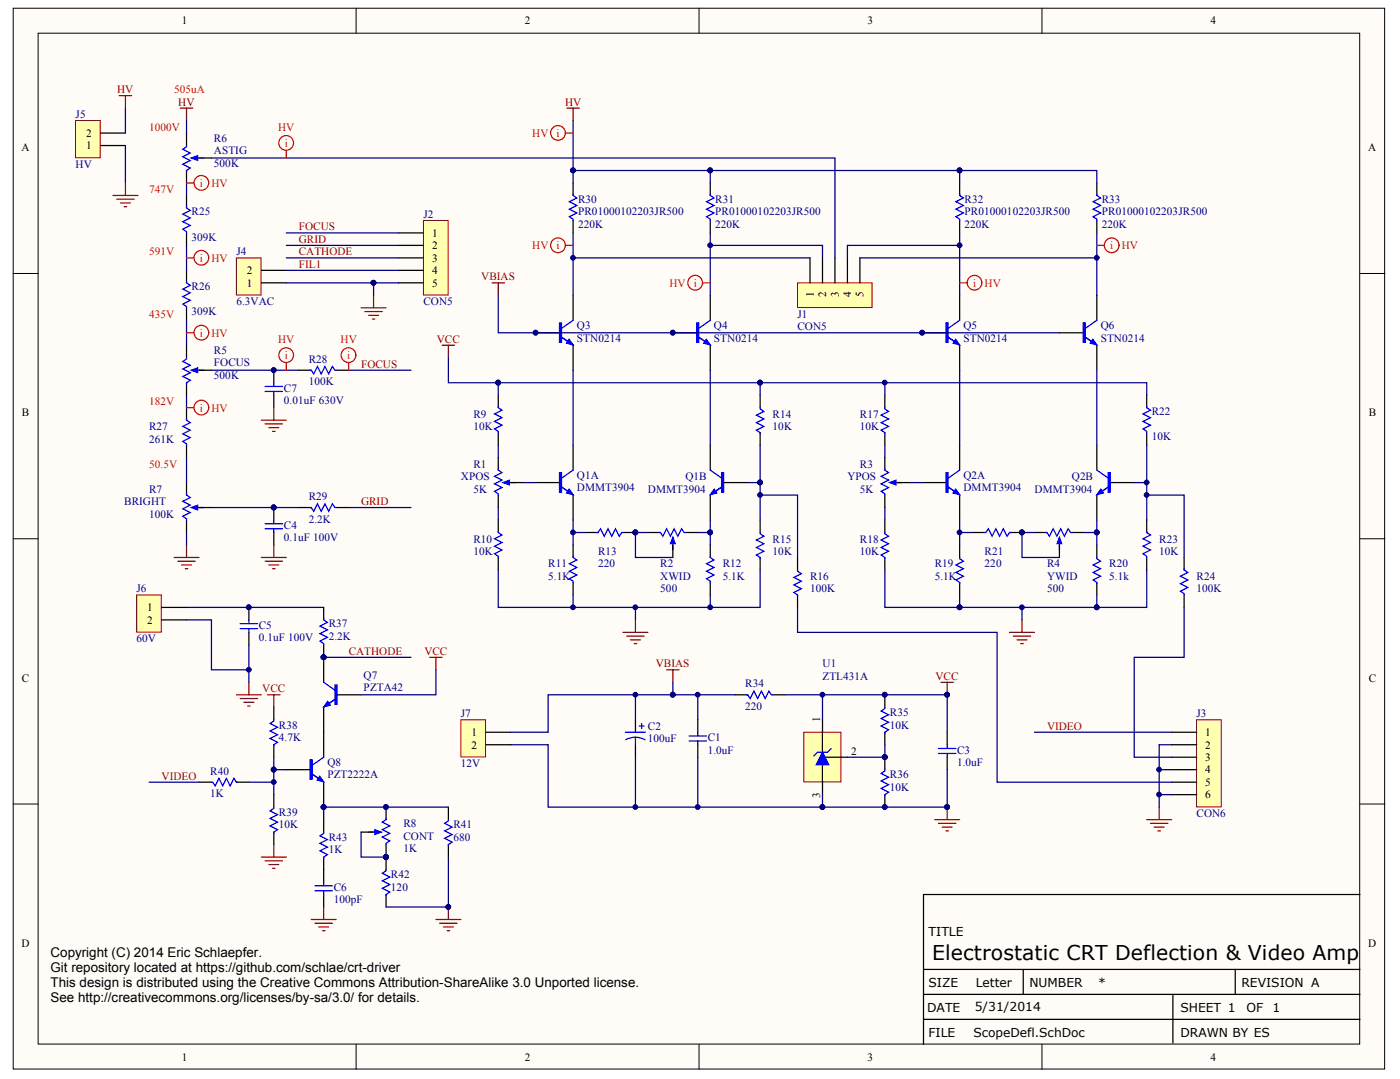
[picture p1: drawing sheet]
<svg xmlns="http://www.w3.org/2000/svg" width="269mm" height="207mm" viewBox="0 0 269 207" stroke-linecap="round" stroke-linejoin="round" font-family="sans-serif">
<defs><g id="words">
<text font-size="3.9" x="179" y="184.2">Electrostatic CRT Deflection &amp; Video Amp</text>
<g font-size="2.6">
<text x="9.7" y="183.6">Copyright (C) 2014 Eric Schlaepfer.</text>
<text x="9.7" y="186.5">Git repository located at https://github.com/schlae/crt-driver</text>
<text x="9.7" y="189.4">This design is distributed using the Creative Commons Attribution-ShareAlike 3.0 Unported license.</text>
<text x="9.7" y="192.2">See http://creativecommons.org/licenses/by-sa/3.0/ for details.</text>
</g>
<g font-size="2.4">
<text x="178.3" y="179.6">TITLE</text>
<text x="178.3" y="189.4">SIZE</text>
<text x="187.4" y="189.4">Letter</text>
<text x="197.7" y="189.4">NUMBER</text>
<text x="210.8" y="189.4">*</text>
<text x="238.4" y="189.4">REVISION A</text>
<text x="178" y="194.2">DATE</text>
<text x="187.2" y="194">5/31/2014</text>
<text x="226.7" y="194.2">SHEET 1</text>
<text x="239.3" y="194.2">OF</text>
<text x="244.4" y="194.2">1</text>
<text x="178.3" y="199">FILE</text>
<text x="186.9" y="199">ScopeDefl.SchDoc</text>
<text x="226.7" y="199">DRAWN BY ES</text>
</g>
<g font-size="2.2">
<text x="34.9" y="4.7">1</text>
<text x="100.8" y="4.7">2</text>
<text x="166.6" y="4.7">3</text>
<text x="232.5" y="4.7">4</text>
<text x="4.1" y="28.9">A</text>
<text x="16.5" y="28.7">1</text>
<text x="16.5" y="26.2">2</text>
<text x="262.7" y="28.9">A</text>
<text x="83" y="45.4">1</text>
<text x="83" y="47.8">2</text>
<text x="47.4" y="52.6">2</text>
<text x="83" y="50.2">3</text>
<text x="83" y="52.6">4</text>
<text x="47.4" y="55">1</text>
<text x="83" y="55">5</text>
<text x="156.2" y="57" transform="rotate(-90 156.2 57)">1</text>
<text x="158.7" y="57" transform="rotate(-90 158.7 57)">2</text>
<text x="161.1" y="57" transform="rotate(-90 161.1 57)">3</text>
<text x="163.4" y="57" transform="rotate(-90 163.4 57)">4</text>
<text x="165.8" y="57" transform="rotate(-90 165.8 57)">5</text>
<text x="4.2" y="79.9">B</text>
<text x="262.8" y="79.9">B</text>
<text x="28.3" y="117.3">1</text>
<text x="28.3" y="119.7">2</text>
<text x="4.2" y="130.8">C</text>
<text x="262.8" y="130.8">C</text>
<text x="90.5" y="141.3">1</text>
<text x="90.5" y="143.7">2</text>
<text x="157.5" y="138.6" transform="rotate(-90 157.5 138.6)">1</text>
<text x="231.4" y="141.3">1</text>
<text x="231.4" y="143.7">2</text>
<text x="163.4" y="144.8">2</text>
<text x="231.4" y="146.1">3</text>
<text x="231.4" y="148.4">4</text>
<text x="157.5" y="153.1" transform="rotate(-90 157.5 153.1)">3</text>
<text x="231.4" y="150.8">5</text>
<text x="231.4" y="153.2">6</text>
<text x="4.1" y="181.7">D</text>
<text x="262.7" y="181.7">D</text>
<text x="34.9" y="203.6">1</text>
<text x="100.8" y="203.6">2</text>
<text x="166.6" y="203.6">3</text>
<text x="232.5" y="203.6">4</text>
</g>
<g font-size="2.2" fill="#800000">
<text x="22.5" y="17.9">HV</text>
<text x="34.2" y="20.3">HV</text>
<text x="108.5" y="20.3">HV</text>
<text x="57.4" y="44.2">FOCUS</text>
<text x="57.4" y="46.6">GRID</text>
<text x="57.4" y="49">CATHODE</text>
<text x="57.4" y="51.4">FIL1</text>
<text x="92.4" y="53.8">VBIAS</text>
<text x="83.9" y="65.8">VCC</text>
<text x="69.3" y="70.6">FOCUS</text>
<text x="69.3" y="97">GRID</text>
<text x="67" y="125.7">CATHODE</text>
<text x="81.5" y="125.7">VCC</text>
<text x="125.9" y="128.1">VBIAS</text>
<text x="179.6" y="130.5">VCC</text>
<text x="50.4" y="132.9">VCC</text>
<text x="201" y="140.1">VIDEO</text>
<text x="31" y="149.7">VIDEO</text>
</g>
<g font-size="2.2" fill="#f00">
<text x="33.4" y="17.9">505uA</text>
<text x="28.6" y="25.1">1000V</text>
<text x="53.4" y="25.1">HV</text>
<text x="54.7" y="28.2">i</text>
<text x="102.2" y="26.2">HV</text>
<text x="106.9" y="26.2">i</text>
<text x="38.4" y="35.9">i</text>
<text x="40.6" y="35.9">HV</text>
<text x="28.6" y="37">747V</text>
<text x="102.2" y="47.8">HV</text>
<text x="106.9" y="47.8">i</text>
<text x="213.2" y="47.8">i</text>
<text x="215.4" y="47.8">HV</text>
<text x="28.6" y="49">591V</text>
<text x="38.4" y="50.2">i</text>
<text x="40.6" y="50.2">HV</text>
<text x="128.6" y="55">HV</text>
<text x="133.2" y="55">i</text>
<text x="186.9" y="55">i</text>
<text x="189.1" y="55">HV</text>
<text x="28.6" y="61">435V</text>
<text x="38.4" y="64.6">i</text>
<text x="40.6" y="64.6">HV</text>
<text x="53.4" y="65.8">HV</text>
<text x="65.4" y="65.8">HV</text>
<text x="54.7" y="68.9">i</text>
<text x="66.7" y="68.9">i</text>
<text x="28.6" y="77.8">182V</text>
<text x="38.4" y="79">i</text>
<text x="40.6" y="79">HV</text>
<text x="28.6" y="89.7">50.5V</text>
</g>
<g font-size="2.2" fill="#000080">
<text x="14.5" y="22.7">J5</text>
<text x="41.1" y="27.2">R6</text>
<text x="41.1" y="29.6">ASTIG</text>
<text x="14.5" y="32.2">HV</text>
<text x="41.1" y="32">500K</text>
<text x="36.8" y="41.4">R25</text>
<text x="81.3" y="41.9">J2</text>
<text x="111" y="38.9">R30</text>
<text x="111" y="41.4">PR01000102203JR500</text>
<text x="137.3" y="38.9">R31</text>
<text x="137.3" y="41.4">PR01000102203JR500</text>
<text x="185.2" y="38.9">R32</text>
<text x="185.2" y="41.4">PR01000102203JR500</text>
<text x="211.6" y="38.9">R33</text>
<text x="211.6" y="41.4">PR01000102203JR500</text>
<text x="36.8" y="46.2">309K</text>
<text x="111" y="43.8">220K</text>
<text x="137.3" y="43.8">220K</text>
<text x="185.2" y="43.8">220K</text>
<text x="211.6" y="43.8">220K</text>
<text x="45.4" y="49">J4</text>
<text x="36.8" y="55.7">R26</text>
<text x="45.4" y="58.6">6.3VAC</text>
<text x="81.3" y="58.6">CON5</text>
<text x="36.8" y="60.5">309K</text>
<text x="110.8" y="63.2">Q3</text>
<text x="110.8" y="65.6">STN0214</text>
<text x="137.1" y="63.2">Q4</text>
<text x="137.1" y="65.6">STN0214</text>
<text x="153.1" y="61">J1</text>
<text x="153.1" y="63.4">CON5</text>
<text x="185" y="63.2">Q5</text>
<text x="185" y="65.6">STN0214</text>
<text x="211.3" y="63.2">Q6</text>
<text x="211.3" y="65.6">STN0214</text>
<text x="41.1" y="67.9">R5</text>
<text x="41.1" y="70.3">FOCUS</text>
<text x="59.3" y="69.6">R28</text>
<text x="41.1" y="72.7">500K</text>
<text x="54.5" y="77.6">0.01uF 630V</text>
<text x="54.5" y="75.1">C7</text>
<text x="59.3" y="73.9">100K</text>
<text x="28.6" y="82.6">R27</text>
<text x="90.9" y="82.6">10K</text>
<text x="90.9" y="80.2">R9</text>
<text x="148.4" y="82.6">10K</text>
<text x="148.4" y="80.2">R14</text>
<text x="165.1" y="82.6">10K</text>
<text x="165.1" y="80.2">R17</text>
<text x="221.1" y="79.7">R22</text>
<text x="28.6" y="85">261K</text>
<text x="90.9" y="89.7">R1</text>
<text x="165.1" y="89.7">R3</text>
<text x="221.1" y="84.5">10K</text>
<text x="28.6" y="94.6">R7</text>
<text x="59.3" y="96">R29</text>
<text x="88.5" y="92.1">XPOS</text>
<text x="90.9" y="94.6">5K</text>
<text x="110.8" y="91.9">Q1A</text>
<text x="110.8" y="94.3">DMMT3904</text>
<text x="124.4" y="94.6">DMMT3904</text>
<text x="131.6" y="92.1">Q1B</text>
<text x="162.7" y="92.1">YPOS</text>
<text x="165.1" y="94.6">5K</text>
<text x="185" y="91.9">Q2A</text>
<text x="185" y="94.3">DMMT3904</text>
<text x="198.6" y="94.6">DMMT3904</text>
<text x="205.8" y="92.1">Q2B</text>
<text x="23.9" y="97">BRIGHT</text>
<text x="28.6" y="99.3">100K</text>
<text x="54.5" y="101.5">C4</text>
<text x="59.3" y="100.3">2.2K</text>
<text x="54.5" y="103.9">0.1uF 100V</text>
<text x="90.9" y="106.5">10K</text>
<text x="90.9" y="104.1">R10</text>
<text x="114.8" y="106.5">R13</text>
<text x="148.4" y="106.5">10K</text>
<text x="148.4" y="104.1">R15</text>
<text x="165.1" y="106.5">10K</text>
<text x="165.1" y="104.1">R18</text>
<text x="189.1" y="106.5">R21</text>
<text x="222.6" y="106.5">10K</text>
<text x="222.6" y="104.1">R23</text>
<text x="26.2" y="113.7">J6</text>
<text x="105.2" y="111.3">5.1K</text>
<text x="105.2" y="108.9">R11</text>
<text x="114.8" y="108.9">220</text>
<text x="126.8" y="113.7">500</text>
<text x="126.8" y="108.9">R2</text>
<text x="126.8" y="111.3">XWID</text>
<text x="138.8" y="111.3">5.1K</text>
<text x="138.8" y="108.9">R12</text>
<text x="155.5" y="113.7">100K</text>
<text x="155.5" y="111.3">R16</text>
<text x="179.5" y="111.3">5.1K</text>
<text x="179.5" y="108.9">R19</text>
<text x="189.1" y="108.9">220</text>
<text x="201" y="113.7">500</text>
<text x="201" y="108.9">R4</text>
<text x="201" y="111.3">YWID</text>
<text x="213" y="111.3">5.1k</text>
<text x="213" y="108.9">R20</text>
<text x="229.7" y="113.7">100K</text>
<text x="229.7" y="111.3">R24</text>
<text x="26.2" y="123.3">60V</text>
<text x="49.7" y="123.1">0.1uF 100V</text>
<text x="49.7" y="120.7">C5</text>
<text x="63.1" y="122.8">2.2K</text>
<text x="63.1" y="120.4">R37</text>
<text x="69.8" y="130.2">Q7</text>
<text x="143.1" y="131.9">R34</text>
<text x="157.9" y="128.1">U1</text>
<text x="157.9" y="130.5">ZTL431A</text>
<text x="69.8" y="132.7">PZTA42</text>
<text x="88.5" y="137.7">J7</text>
<text x="143.1" y="136.2">220</text>
<text x="170.9" y="137.4">R35</text>
<text x="229.7" y="137.7">J3</text>
<text x="53.5" y="142.2">4.7K</text>
<text x="53.5" y="139.8">R38</text>
<text x="124.4" y="142.4">100uF</text>
<text x="124.4" y="140.1">C2</text>
<text x="135.9" y="142.2">C1</text>
<text x="170.9" y="139.8">10K</text>
<text x="40.4" y="148.7">R40</text>
<text x="62.9" y="149.4">PZT2222A</text>
<text x="62.9" y="147">Q8</text>
<text x="88.5" y="147.2">12V</text>
<text x="135.9" y="144.6">1.0uF</text>
<text x="170.9" y="149.4">R36</text>
<text x="183.8" y="147">1.0uF</text>
<text x="183.8" y="144.6">C3</text>
<text x="40.4" y="153">1K</text>
<text x="170.9" y="151.8">10K</text>
<text x="53.5" y="159">10K</text>
<text x="53.5" y="156.6">R39</text>
<text x="63.1" y="161.4">R43</text>
<text x="77.5" y="158.8">R8</text>
<text x="77.5" y="161.1">CONT</text>
<text x="87.1" y="161.4">680</text>
<text x="87.1" y="159">R41</text>
<text x="229.7" y="156.8">CON6</text>
<text x="63.1" y="163.8">1K</text>
<text x="77.5" y="163.5">1K</text>
<text x="64.1" y="173.4">100pF</text>
<text x="64.1" y="171">C6</text>
<text x="75.1" y="171">120</text>
<text x="75.1" y="168.6">R42</text>
</g>
</g></defs>
<g fill="#fffcf8" stroke="#000" stroke-width=".19">
<path d="M2.5 1.6h263.4v203.6h-263.4z"/>
<path d="M7.3 6.4h253.8v194h-253.8z"/>
</g>
<path d="M68.4 1.6v4.8M134.2 1.6v4.8M200.1 1.6v4.8M2.5 52.5h4.8M261.1 52.5h4.8M2.5 103.4h4.8M261.1 103.4h4.8M2.5 154.3h4.8M261.1 154.3h4.8M68.4 200.4v4.8M134.2 200.4v4.8M200.1 200.4v4.8" fill="none" stroke="#000" stroke-width=".19"/>
<g fill="none" stroke="#000" stroke-width=".24">
<path d="M35.8 25.5v2.4M35.8 32.7v2.4M35.8 37.5v2.4M38.2 30.3h2.4M110 35.1v2.4M136.4 35.1v2.4M184.3 35.1v2.4M210.6 35.1v2.4M35.8 44.7v2.4M110 42.3v2.4M110 56.7v4.8M136.4 42.3v2.4"/>
<path d="M136.4 56.7v4.8M184.3 42.3v2.4M184.3 56.7v4.8M210.6 42.3v2.4M210.6 56.7v4.8M35.8 66.3v2.4M35.8 73.5v2.3M35.8 78.2v2.4M38.2 71.1h2.4M95.7 75.8v2.4M102.9 63.9h4.7M110 66.3v4.8"/>
<path d="M129.2 63.9h4.8M136.4 66.3v4.8M146 75.8v2.4M169.9 75.8v2.4M177.1 63.9h4.8M184.3 66.3v4.8M203.4 63.9h4.8M210.6 66.3v4.8M220.2 75.8v2.4M35.8 85.4v2.4M35.8 92.6v2.4M35.8 99.8v2.4"/>
<path d="M38.2 97.4h2.4M95.7 83v2.4M95.7 87.8v2.4M95.7 95v2.4M95.7 99.8v2.4M98.1 92.6h2.4M102.9 92.6h4.7M110 85.4v4.8M110 95v4.8M136.4 85.4v4.8M136.4 95v4.8M138.8 92.6h4.8"/>
<path d="M146 83v2.4M146 99.8v2.4M169.9 83v2.4M169.9 87.8v2.4M169.9 95v2.4M169.9 99.8v2.4M172.3 92.6h2.4M177.1 92.6h4.8M184.3 85.4v4.8M184.3 95v4.8M210.6 85.4v4.8M210.6 95v4.8"/>
<path d="M213 92.6h4.8M220.2 83v2.4M220.2 99.8v2.4M95.7 107v2.4M110 104.6v2.4M110 111.8v2.4M112.4 102.2h2.4M119.6 102.2h2.4M124.4 102.2h2.4M129.2 104.6v2.4M131.6 102.2h2.4M136.4 104.6v2.4"/>
<path d="M136.4 111.8v2.4M146 107v2.4M153.1 107v2.4M153.1 114.2v2.4M169.9 107v2.4M184.3 104.6v2.4M184.3 111.8v2.4M186.7 102.2h2.4M193.8 102.2h2.4M198.6 102.2h2.4M203.4 104.6v2.4M205.8 102.2h2.4"/>
<path d="M210.6 104.6v2.4M210.6 111.8v2.4M220.2 107v2.4M227.4 107v2.4M227.4 114.2v2.4M261.1 171.7h-83.8v28.7M177.3 186.1h83.8M177.3 190.8h83.8M177.3 195.6h83.8M196.5 186.1v4.7M225.2 190.8v9.4M237.2 186.1v4.7"/>
</g>
<g fill="none" stroke="#00f" stroke-width=".24">
<path d="M35.8 27.9v.3l-.7 .5 1.4 .7-1.4 .7 1.4 .7-1.4 .7 1.4 .7-.7 .5v.3M35.8 39.7v.2l.7 .5-1.4 .7 1.4 .7-1.4 .7 1.4 .8-1.4 .7 .7 .5v.2M37 30.3h2.2M110 37.3v.2l.8 .5-1.5 .7 1.5 .7-1.5 .8 1.5 .7-1.5 .7 .7 .5v.2M136.4 37.3v.2l.7 .5-1.4 .7 1.4 .7-1.4 .8 1.4 .7-1.4 .7 .7 .5v.2M184.3 37.3v.2l.7 .5-1.5 .7 1.5 .7-1.5 .8 1.5 .7-1.5 .7 .8 .5v.2M210.6 37.3v.2l.7 .5-1.4 .7 1.4 .7-1.4 .8 1.4 .7-1.4 .7 .7 .5v.2M35.8 68.7v.2l-.7 .5 1.4 .7-1.4 .7 1.4 .7-1.4 .8 1.4 .7-.7 .5v.2M37 71.1h2.2M95.7 78v.2l.7 .5-1.4 .7 1.4 .8-1.4 .7 1.4 .7-1.4 .7 .7 .5v.2M109.8 66l-2.2-1.4 2.4 1.7M110 61.5l-2.4 1.6"/>
<path d="M136.1 66l-2.1-1.4 2.4 1.7M136.4 61.5l-2.4 1.6M146 78.2v.3l.7 .5-1.5 .7 1.5 .7-1.5 .7 1.5 .7-1.5 .8 .8 .4v.3M169.9 78.2v.3l.7 .5-1.4 .7 1.4 .7-1.4 .7 1.4 .7-1.4 .8 .7 .4v.3M184 66l-2.1-1.4 2.4 1.7M184.3 61.5l-2.4 1.6M210.4 66l-2.2-1.4 2.4 1.7M210.6 61.5l-2.4 1.6M220.2 78v.2l.7 .5-1.4 .7 1.4 .8-1.4 .7 1.4 .7-1.4 .7 .7 .5v.2M35.8 94.8v.2l.7 .5-1.4 .7 1.4 .7-1.4 .7 1.4 .8-1.4 .7 .7 .5v.2M35.8 80.4v.2l.7 .5-1.4 .7 1.4 .8-1.4 .7 1.4 .7-1.4 .7 .7 .5v.2M37 97.4h2.2"/>
<path d="M95.7 90v.2l.7 .5-1.4 .7 1.4 .7-1.4 .8 1.4 .7-1.4 .7 .7 .5v.2M96.9 92.6h2.1M109.8 94.8l-2.2-1.5 2.4 1.7M110 90.2l-2.4 1.7M136.4 90.2l2.4 1.7M136.6 94.8l2.2-1.5-2.4 1.7M169.9 90v.2l.7 .5-1.4 .7 1.4 .7-1.4 .8 1.4 .7-1.4 .7 .7 .5v.2M171.1 92.6h2.2M184 94.8l-2.1-1.5 2.4 1.7M184.3 90.2l-2.4 1.7M210.6 90.2l2.4 1.7M210.8 94.8l2.2-1.5-2.4 1.7"/>
<path d="M95.7 102v.2l.7 .5-1.4 .7 1.4 .7-1.4 .7 1.4 .8-1.4 .7 .7 .5v.2M110 106.8v.2l.8 .5-1.5 .7 1.5 .7-1.5 .7 1.5 .7-1.5 .8 .7 .4v.3M114.6 102.2h.2l.5-.7 .7 1.4 .7-1.4 .8 1.4 .7-1.4 .7 1.4 .5-.7h.2M126.6 102.2h.2l.5 .7 .7-1.4 .7 1.4 .7-1.4 .8 1.4 .7-1.4 .5 .7h.2M129.2 103.4v2.2M136.4 106.8v.2l.7 .5-1.4 .7 1.4 .7-1.4 .7 1.4 .7-1.4 .8 .7 .4v.3M146 102.2v.2l.7 .5-1.5 .7 1.5 .8-1.5 .7 1.5 .7-1.5 .7 .8 .5v.2M153.1 109.4v.2l.8 .5-1.5 .7 1.5 .7-1.5 .8 1.5 .7-1.5 .7 .7 .5v.2M169.9 102.2v.2l.7 .5-1.4 .7 1.4 .8-1.4 .7 1.4 .7-1.4 .7 .7 .5v.2M184.3 107v.2l.7 .5-1.5 .7 1.5 .7-1.5 .8 1.5 .7-1.5 .7 .8 .5v.2M189.1 102.2h.2l.5-.7 .7 1.4 .7-1.4 .7 1.4 .7-1.4 .8 1.4 .4-.7h.3M200.8 102.2h.2l.5 .7 .7-1.4 .7 1.4 .8-1.4 .7 1.4 .7-1.4 .5 .7h.2"/>
<path d="M203.4 103.4v2.2M210.6 107v.2l.7 .5-1.4 .7 1.4 .7-1.4 .8 1.4 .7-1.4 .7 .7 .5v.2M220.2 102v.2l.7 .5-1.4 .7 1.4 .7-1.4 .7 1.4 .8-1.4 .7 .7 .5v.2M227.4 109.1v.3l.7 .5-1.5 .7 1.5 .7-1.5 .7 1.5 .7-1.5 .8 .8 .4v.3"/>
</g>
<g fill="#00f" stroke="#00f" stroke-width=".19">
<path d="M107.4 90.7h.4v3.8h-.4z"/>
<path d="M138.5 90.7h.5v3.8h-.5z"/>
<path d="M181.6 90.7h.5v3.8h-.5z"/>
<path d="M212.8 90.7h.4v3.8h-.4z"/>
<path d="M107.4 62h.4v3.7h-.4z"/>
<path d="M133.7 62h.5v3.7h-.5z"/>
<path d="M181.6 62h.5v3.7h-.5z"/>
<path d="M208 62h.4v3.7h-.4z"/>
</g>
<g fill="#00f" stroke="#00f" stroke-width=".19">
<path d="M109.3 93.8l.8 1.2-1.4-.4z"/>
<path d="M137.1 93.8l.6 .8-1.4 .4z"/>
<path d="M183.5 93.8l.8 1.2-1.3-.4z"/>
<path d="M211.4 93.8l.5 .8-1.3 .4z"/>
<path d="M109.3 65.1l.8 1.1-1.4-.3z"/>
<path d="M135.6 65.1l.8 1.1-1.3-.3z"/>
<path d="M183.5 65.1l.8 1.1-1.3-.3z"/>
<path d="M209.8 65.1l.9 1.1-1.4-.3z"/>
<path d="M96.5 92.6l1.3-.5v1z"/>
<path d="M129.2 103l.5 1.4h-1z"/>
<path d="M170.7 92.6l1.4-.5v1z"/>
<path d="M203.4 103l.5 1.4h-1z"/>
<path d="M36.7 71.1l1.3-.5v.9z"/>
<path d="M36.7 30.3l1.3-.5v1z"/>
<path d="M36.7 97.4l1.3-.5v1z"/>
</g>
<g fill="#000080" stroke="#000080" stroke-width=".19">
<circle cx="102.8" cy="63.8" r=".46"/>
<circle cx="129.2" cy="63.8" r=".46"/>
<circle cx="177.1" cy="63.8" r=".46"/>
<circle cx="122" cy="102.2" r=".46"/>
<circle cx="196.2" cy="102.2" r=".46"/>
<circle cx="110" cy="102.2" r=".46"/>
<circle cx="136.4" cy="102.2" r=".46"/>
<circle cx="145.9" cy="92.6" r=".46"/>
<circle cx="136.4" cy="116.6" r=".46"/>
<circle cx="110" cy="116.6" r=".46"/>
<circle cx="145.9" cy="95" r=".46"/>
<circle cx="184.2" cy="102.2" r=".46"/>
<circle cx="210.6" cy="102.2" r=".46"/>
<circle cx="184.2" cy="116.6" r=".46"/>
<circle cx="210.6" cy="116.6" r=".46"/>
<circle cx="220.2" cy="92.6" r=".46"/>
<circle cx="220.2" cy="95" r=".46"/>
<circle cx="122" cy="116.6" r=".46"/>
<circle cx="196.2" cy="116.6" r=".46"/>
<circle cx="184.2" cy="32.7" r=".46"/>
<circle cx="169.9" cy="73.4" r=".46"/>
<circle cx="145.9" cy="73.4" r=".46"/>
<circle cx="136.4" cy="32.7" r=".46"/>
</g>
<g fill="none" stroke="#000080" stroke-width=".24">
<path d="M35.8 23.1v2.4M35.8 35.1v2.4M184.3 32.7h26.3v2.4M184.3 32.7h-47.9v2.4M184.3 32.7v2.4M95.7 56.7v7.2h107.7M110 44.7v12M136.4 44.7v12M184.3 44.7v12M210.6 44.7v12M35.8 75.8v2.4M110 71.1v14.3"/>
<path d="M136.4 71.1v14.3M146 75.8v-2.3h74.2v2.3M169.9 73.5v2.3M184.3 71.1v14.3M210.6 71.1v14.3M35.8 87.8v4.8M95.7 85.4v2.4M95.7 97.4v2.4M100.5 92.6h2.4M110 99.8v4.8M136.4 99.8v4.8M143.6 92.6h2.4"/>
<path d="M146 95h7.1v12M146 85.4v14.4M169.9 85.4v2.4M169.9 97.4v2.4M174.7 92.6h2.4M184.3 99.8v4.8M210.6 99.8v4.8M217.8 92.6h2.4M220.2 95h7.2v12M220.2 85.4v14.4M95.7 109.4v7.2h50.3v-7.2M110 114.2v2.4"/>
<path d="M110 102.2h2.4M122 116.6v2.4M124.4 102.2h-2.4v4.8h7.2M134 102.2h2.4M136.4 114.2v2.4M169.9 109.4v7.2h14.4M184.3 102.2h2.4M184.3 114.2v2.4M184.3 116.6h26.3M196.2 116.6v2.4M198.6 102.2h-2.4v4.8h7.2M208.2 102.2h2.4"/>
<path d="M210.6 114.2v2.4M220.2 109.4v7.2h-9.6"/>
</g>
<g fill="none" stroke="#800000" stroke-width=".24">
<path d="M34.6 20.7h2.4M35.8 20.7v2.4M33.4 107h4.8M34.1 107.7h3.4M34.9 108.4h1.9M35.6 109.1h.5M35.8 104.6v2.4M122 119v2.4M196.2 119v2.4M119.6 121.4h4.8M120.3 122.1h3.4M121.1 122.8h1.9"/>
<path d="M121.8 123.5h.5M193.8 121.4h4.8M194.6 122.1h3.3M195.3 122.8h1.9M196 123.5h.5"/>
</g>
<path d="M153.1 54.3h14.4v4.7h-14.4z" fill="#ffffb0" stroke="#800000" stroke-width=".19"/>
<path d="M155.5 49.5v4.8M157.9 49.5v4.8M160.3 49.5v4.8M162.7 49.5v4.8M165.1 49.5v4.8" fill="none" stroke="#000" stroke-width=".24"/>
<path d="M81.3 42.3h4.7v14.3h-4.7z" fill="#ffffb0" stroke="#800000" stroke-width=".19"/>
<path d="M35.8 51.9v2.4M35.8 59.1v2.4M76.5 44.7h4.8M76.5 47.1h4.8M76.5 49.5h4.8M76.5 51.9h4.8M76.5 54.3h4.8" fill="none" stroke="#000" stroke-width=".24"/>
<g fill="none" stroke="#000080" stroke-width=".24">
<path d="M40.6 30.3h119.7v19.2M110 23.1v12M110 32.7h26.4M35.8 47.1v4.8M55 49.5h21.5M55 44.7h21.5M110 49.5h45.5M136.4 47.1h21.5v2.4M165.1 49.5h45.5M184.3 47.1h-21.6v2.4M35.8 61.5v4.8M40.6 71.1h16.8"/>
<path d="M86.1 68.7v4.8h9.6M95.7 73.5v2.3M95.7 73.5h50.3"/>
</g>
<g fill="#000080" stroke="#000080" stroke-width=".19">
<circle cx="136.4" cy="47.1" r=".46"/>
<circle cx="110" cy="49.5" r=".46"/>
<circle cx="184.2" cy="47.1" r=".46"/>
<circle cx="210.6" cy="49.5" r=".46"/>
<circle cx="110" cy="32.7" r=".46"/>
<circle cx="95.7" cy="73.4" r=".46"/>
<circle cx="145.9" cy="73.4" r=".46"/>
<circle cx="136.4" cy="32.7" r=".46"/>
</g>
<path d="M108.8 20.7h2.4M110 20.7v2.4M94.5 54.3h2.4M95.7 54.3v2.4M84.9 66.3h2.4M86.1 66.3v2.4" fill="none" stroke="#800000" stroke-width=".24"/>
<path d="M35.8 54v.3l.7 .5-1.4 .7 1.4 .7-1.4 .7 1.4 .7-1.4 .8 .7 .4v.3" fill="none" stroke="#00f" stroke-width=".24"/>
<path d="M229.8 138.1h4.7v16.8h-4.7z" fill="#ffffb0" stroke="#800000" stroke-width=".19"/>
<path d="M225 140.5h4.8M225 142.9h4.8M225 145.3h4.8M225 147.7h4.8M225 150.1h4.8M225 152.5h4.8" fill="none" stroke="#000" stroke-width=".24"/>
<path d="M227.4 116.6v9.6h-9.6v19.1h7.2M198.6 140.5h26.4M222.6 147.7h2.4M222.6 152.5h2.4M225 142.9h-2.4v12" fill="none" stroke="#000080" stroke-width=".24"/>
<g fill="#000080" stroke="#000080" stroke-width=".19">
<circle cx="222.6" cy="147.7" r=".46"/>
<circle cx="222.6" cy="152.5" r=".46"/>
</g>
<path d="M220.2 157.3h4.8M220.9 158h3.4M221.6 158.7h1.9M222.3 159.5h.5M222.6 154.9v2.4" fill="none" stroke="#800000" stroke-width=".24"/>
<path d="M45.4 49.5h4.7v7.1h-4.7z" fill="#ffffb0" stroke="#800000" stroke-width=".19"/>
<path d="M50.2 54.3h4.8M50.2 51.9h4.8M134 138.1v2.4M134 142.9v2.4M181.9 140.5v2.4M181.9 145.3v2.4" fill="none" stroke="#000" stroke-width=".24"/>
<path d="M132.3 141.3h3.4M132.3 142.2h3.4M134 140.5v.8M134 142.2v.7M180.2 143.6h3.3M180.2 144.6h3.3M181.9 142.9v.7M181.9 144.6v.7" fill="none" stroke="#00f" stroke-width=".24"/>
<path d="M55 51.9h21.5M55 47.1h21.5M153.1 116.6v4.8h38.3v28.7h33.6" fill="none" stroke="#000080" stroke-width=".24"/>
<g fill="none" stroke="#800000" stroke-width=".24">
<path d="M69.3 59.1h4.8M70.1 59.8h3.3M71.7 56.7v2.4M70.8 60.5h1.9M71.5 61.2h.5M128 128.6h2.4M129.2 128.6v2.3M180.7 130.9h2.4M181.9 130.9v2.4M179.5 157.3h4.8M180.2 158h3.3M180.9 158.7h1.9"/>
<path d="M181.6 159.5h.5M181.9 154.9v2.4"/>
</g>
<g fill="#000080" stroke="#000080" stroke-width=".19">
<circle cx="181.8" cy="154.9" r=".46"/>
<circle cx="181.8" cy="133.3" r=".46"/>
</g>
<path d="M14.5 23.1h4.7v7.2h-4.7z" fill="#ffffb0" stroke="#800000" stroke-width=".19"/>
<path d="M19.3 27.9h4.8M19.3 25.5h4.8M52.6 71.1v2.4M52.6 75.8v2.4M57.4 71.1h2.4M64.5 71.1h2.4M52.6 97.4v2.4M52.6 102.2v2.4M122 138.1v2.4M122 142.9v2.4" fill="none" stroke="#000" stroke-width=".24"/>
<path d="M22.9 18.3h2.4M24.1 18.3v2.4M21.7 37.5h4.8M22.4 38.2h3.4M23.1 39h1.9M23.8 39.7h.5M24.1 35.1v2.4M52.6 78.2v2.4M50.2 80.6h4.8M50.9 81.4h3.4M51.6 82.1h1.9M52.3 82.8h.5" fill="none" stroke="#800000" stroke-width=".24"/>
<path d="M24.1 20.7v4.8M24.1 27.9v7.2M66.9 71.1h12M35.8 102.2v2.4M122 133.3v4.8M134 133.3v4.8M122 145.3v9.6" fill="none" stroke="#000080" stroke-width=".24"/>
<g fill="none" stroke="#00f" stroke-width=".24">
<path d="M50.9 75.1h3.4M50.9 74.2h3.4M52.6 73.5v.7M52.6 75.1v.7M59.5 71.1h.3l.4 .7 .8-1.5 .7 1.5 .7-1.5 .7 1.5 .7-1.5 .5 .8h.2M52.6 99.8v.7M50.9 101.5h3.4M50.9 100.5h3.4M52.6 101.5v.7M122.7 139.3h1M123.2 138.9v.9M120.1 140.5h3.8"/>
<path d="M122 141.5l.8 .1 1.1 .4M122 141.5l-.8 .1-1.1 .4M122 141.5v1.4"/>
</g>
<g fill="#000080" stroke="#000080" stroke-width=".19">
<circle cx="122" cy="133.3" r=".46"/>
<circle cx="52.6" cy="97.4" r=".46"/>
<circle cx="52.6" cy="71" r=".46"/>
<circle cx="122" cy="154.9" r=".46"/>
<circle cx="134" cy="133.3" r=".46"/>
</g>
<path d="M154.3 140.5h7.2v9.6h-7.2z" fill="#ffffb0" stroke="#800000" stroke-width=".19"/>
<g fill="none" stroke="#000" stroke-width=".24">
<path d="M57.4 97.4h2.4M64.5 97.4h2.4M47.8 116.6v2.4M62.2 116.6v2.4M47.8 121.4v2.4M52.6 135.7v2.4M62.2 123.8v7.1M62.2 135.7v9.6M64.5 133.3h4.8M141.2 133.3h2.4M148.4 133.3h2.3M157.9 138.1v6.3"/>
<path d="M169.9 133.3v2.4M38.2 150.1h2.4M45.4 150.1h2.4M52.6 142.9v2.4M52.6 152.5v2.4M52.6 159.7v2.4M55 147.7h4.8M62.2 150.1v4.8M62.2 157.3v2.4M69.3 159.7h2.4M74.1 154.9v2.4M86.1 154.9v2.4"/>
<path d="M157.9 146.8v5.7M158.4 145.3h4.3M169.9 140.5v2.4M169.9 145.3v2.4M169.9 152.5v2.4M62.2 164.5v4.8M62.2 171.7v2.4M74.1 162.1v4.8M74.1 171.7v2.4M86.1 162.1v2.4"/>
</g>
<path d="M157.9 144.4l1.2 2.4h-2.4z" fill="#00f" stroke="#00f" stroke-width=".24"/>
<g fill="none" stroke="#00f" stroke-width=".24">
<path d="M59.5 97.4h.3l.4 .7 .8-1.4 .7 1.4 .7-1.4 .7 1.4 .7-1.4 .5 .7h.2M46.1 119.7h3.4M47.8 119v.7M62.2 118.7v.3l.7 .4-1.5 .8 1.5 .7-1.5 .7 1.5 .7-1.5 .7 .8 .5v.3M46.1 120.6h3.4M47.8 120.6v.8M52.6 138.1v.3l-.7 .5 1.4 .7-1.4 .7 1.4 .7-1.4 .7 1.4 .7-.7 .5v.3M62.2 130.9l2.3 1.7M62.4 135.5l2.1-1.4-2.3 1.6M143.3 133.3h.3l.4 .8 .8-1.5 .7 1.5 .7-1.5 .7 1.5 .7-1.5 .5 .7h.3M169.9 135.7v.3l-.7 .5 1.4 .7-1.4 .7 1.4 .7-1.4 .7 1.4 .8-.7 .4v.3M40.6 150.1h.2l.5 .7 .7-1.4 .8 1.4 .7-1.4 .7 1.4 .7-1.4 .5 .7h.2"/>
<path d="M52.6 154.9v.2l-.7 .5 1.4 .7-1.4 .8 1.4 .7-1.4 .7 1.4 .7-.7 .5v.2M61.9 149.9l-2.1-1.5 2.4 1.7M62.2 159.7v.2l-.8 .5 1.5 .7-1.5 .8 1.5 .7-1.5 .7 1.5 .7-.7 .5v.2M62.2 145.3l-2.4 1.7M70.8 159.7h2.1M74.1 157.1v.2l-.7 .5 1.4 .7-1.4 .7 1.4 .7-1.4 .8 1.4 .7-.7 .5v.2M86.1 157.3v.2l-.7 .5 1.4 .7-1.4 .8 1.4 .7-1.4 .7 1.4 .7-.7 .5v.2M159.6 143.6l-.7 .8h-1.9l-.7 .7M169.9 147.7v.3l-.7 .4 1.4 .8-1.4 .7 1.4 .7-1.4 .7 1.4 .7-.7 .5v.2M60.5 171h3.3M60.5 170h3.3M62.2 169.3v.7"/>
<path d="M62.2 171v.7M74.1 166.9v.2l-.7 .5 1.4 .7-1.4 .7 1.4 .8-1.4 .7 1.4 .7-.7 .5v.2"/>
</g>
<g fill="none" stroke="#000080" stroke-width=".24">
<path d="M40.6 97.4h16.8M66.9 97.4h12M35.8 119h4.8v9.6h7.2M35.8 116.6h26.4M47.8 123.8v7.1M62.2 126.2h16.7M83.7 128.6v4.7h-14.4M129.2 130.9v2.4h12M150.7 133.3h31.2v7.2M157.9 133.3v4.8M28.6 150.1h9.6M47.8 150.1h4.8"/>
<path d="M52.6 145.3v7.2M52.6 147.7h2.4M86.1 154.9h-23.9v2.4M98.1 142.9h7.2v12h52.6M134 145.3v9.6M157.9 152.5v2.4M169.9 142.9v2.4h-7.2M181.9 147.7v7.2h-24M86.1 164.5v9.6h-12"/>
</g>
<g fill="#000080" stroke="#000080" stroke-width=".19">
<circle cx="134" cy="154.9" r=".46"/>
<circle cx="169.9" cy="133.3" r=".46"/>
<circle cx="169.9" cy="154.9" r=".46"/>
<circle cx="169.9" cy="145.3" r=".46"/>
<circle cx="157.9" cy="133.3" r=".46"/>
<circle cx="52.6" cy="97.4" r=".46"/>
<circle cx="129.2" cy="133.3" r=".46"/>
<circle cx="181.8" cy="133.3" r=".46"/>
<circle cx="157.9" cy="154.9" r=".46"/>
<circle cx="181.8" cy="154.9" r=".46"/>
<circle cx="62.1" cy="126.1" r=".46"/>
<circle cx="62.1" cy="154.9" r=".46"/>
<circle cx="74.1" cy="154.9" r=".46"/>
<circle cx="74.1" cy="164.5" r=".46"/>
<circle cx="52.6" cy="150.1" r=".46"/>
<circle cx="86.1" cy="174" r=".46"/>
<circle cx="52.6" cy="147.7" r=".46"/>
<circle cx="47.8" cy="116.6" r=".46"/>
<circle cx="47.8" cy="128.5" r=".46"/>
</g>
<g fill="none" stroke="#800000" stroke-width=".24">
<path d="M50.2 107h4.8M50.9 107.7h3.4M51.6 108.4h1.9M52.3 109.1h.5M52.6 104.6v2.4M45.4 133.3h4.8M46.1 134.1h3.4M46.8 134.8h1.9M47.5 135.5h.5M47.8 130.9v2.4M51.4 133.3h2.4M52.6 133.3v2.4"/>
<path d="M82.5 126.2h2.4M83.7 126.2v2.4M50.2 164.5h4.8M50.9 165.2h3.4M51.6 165.9h1.9M52.3 166.6h.5M52.6 162.1v2.4M59.8 176.5h4.7M60.5 177.2h3.3M61.2 177.9h1.9M61.9 178.6h.5M62.2 174.1v2.4"/>
<path d="M83.7 176.5h4.8M84.4 177.2h3.4M85.1 177.9h2M85.9 178.6h.4M86.1 174.1v2.4"/>
</g>
<g fill="#00f" stroke="#00f" stroke-width=".19">
<path d="M64.3 131.4h.4v3.8h-.4z"/>
<path d="M59.5 145.8h.5v3.8h-.5z"/>
</g>
<g fill="#00f" stroke="#00f" stroke-width=".19">
<path d="M62.9 134.6l.5 .8-1.3 .3z"/>
<path d="M61.4 148.9l.8 1.2-1.3-.4z"/>
<path d="M72 159.2l1.3 .5-1.3 .5z"/>
</g>
<path d="M26.2 114.2h4.8v7.1h-4.8z" fill="#ffffb0" stroke="#800000" stroke-width=".19"/>
<path d="M31 116.6h4.8M31 119h4.8" fill="none" stroke="#000" stroke-width=".24"/>
<path d="M55 54.3h16.7M69.3 159.7v4.8h4.8" fill="none" stroke="#000080" stroke-width=".24"/>
<g fill="#000080" stroke="#000080" stroke-width=".19">
<circle cx="74.1" cy="164.5" r=".46"/>
<circle cx="71.7" cy="54.3" r=".46"/>
</g>
<path d="M88.5 138.1h4.7v7.2h-4.7z" fill="#ffffb0" stroke="#800000" stroke-width=".19"/>
<path d="M93.3 140.5h4.8M93.3 142.9h4.8" fill="none" stroke="#000" stroke-width=".24"/>
<path d="M76.5 54.3h-4.8v2.4M129.2 133.3h-23.9v7.2h-7.2" fill="none" stroke="#000080" stroke-width=".24"/>
<g fill="#000080" stroke="#000080" stroke-width=".19">
<circle cx="129.2" cy="133.3" r=".46"/>
<circle cx="71.7" cy="54.3" r=".46"/>
</g>
<g fill="none" stroke="#f00" stroke-width=".24">
<path d="M35.8 35.1h1.5M55 28.9v1.4M108.6 25.5h1.4M35.8 49.5h1.5M108.6 47.1h1.4M134.9 54.3h1.5M184.3 54.3h1.4M210.6 47.1h1.4M35.8 63.9h1.5M35.8 78.2h1.5M55 69.6v1.5M66.9 69.6v1.5"/>
<circle cx="38.7" cy="35.1" r="1.41"/>
<circle cx="54.9" cy="27.4" r="1.41"/>
<circle cx="107.1" cy="25.5" r="1.41"/>
<circle cx="38.7" cy="49.5" r="1.41"/>
<circle cx="107.1" cy="47.1" r="1.41"/>
<circle cx="133.5" cy="54.3" r="1.41"/>
<circle cx="187.1" cy="54.3" r="1.41"/>
<circle cx="213.5" cy="47.1" r="1.41"/>
<circle cx="38.7" cy="78.2" r="1.41"/>
<circle cx="38.7" cy="63.8" r="1.41"/>
<circle cx="54.9" cy="68.2" r="1.41"/>
<circle cx="66.9" cy="68.2" r="1.41"/>
</g>
<use href="#words"/>
</svg>
